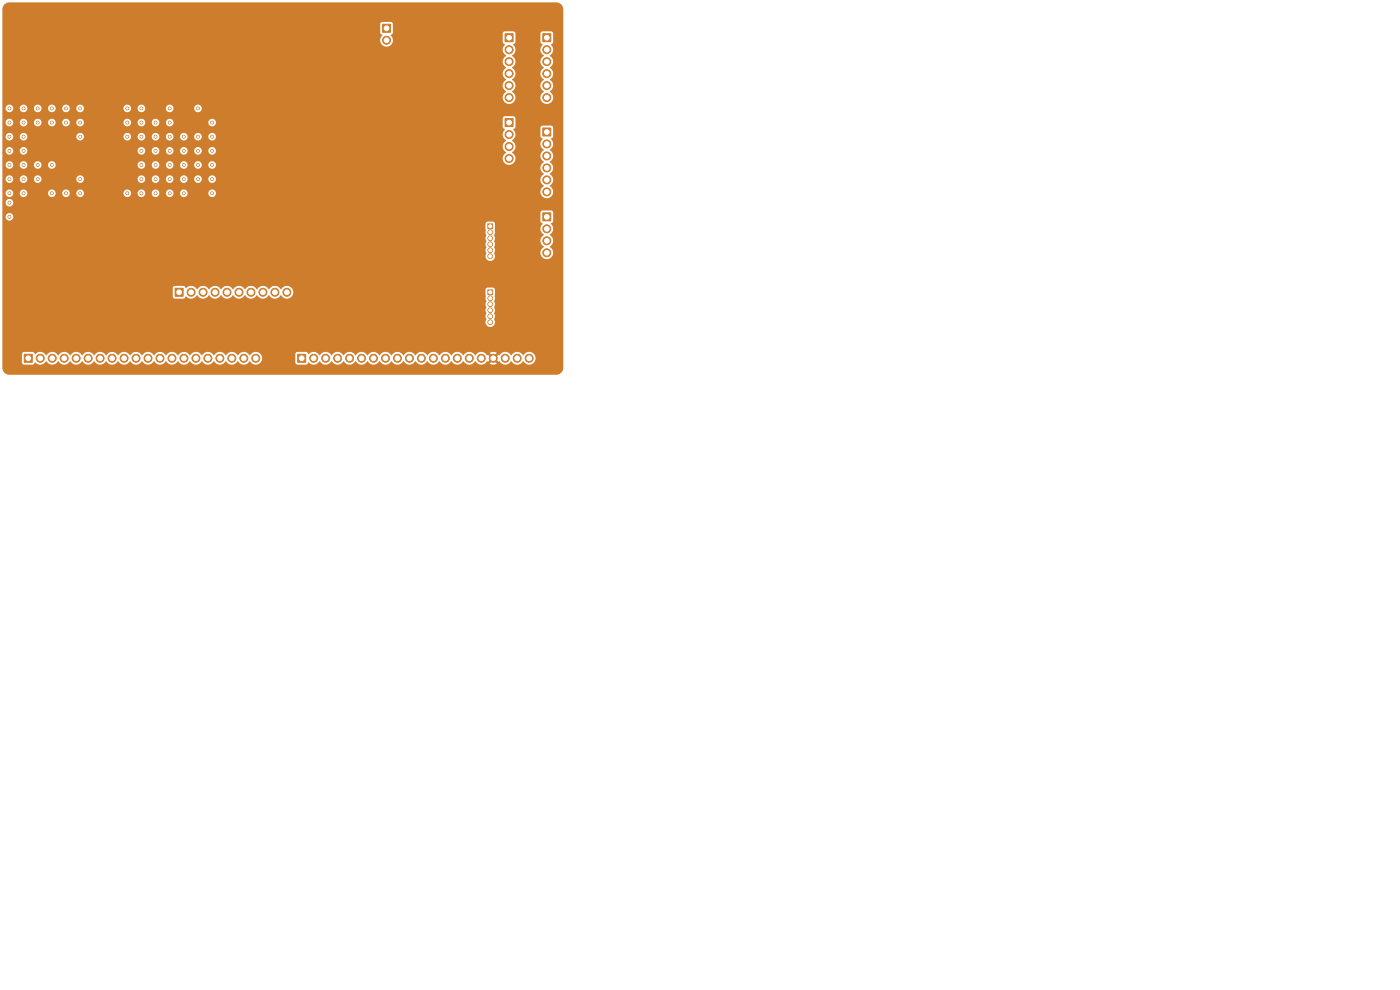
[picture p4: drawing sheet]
<svg xmlns="http://www.w3.org/2000/svg" width="297mm" height="210mm" viewBox="0 0 297 210" stroke-linecap="round" stroke-linejoin="round" font-family="sans-serif">
<g fill="#ce7d2c" stroke="#ce7d2c" stroke-width=".21">
<path d="M37.1 61.2h1.7v1.7h-1.7z"/>
<path d="M115.1 7.2h1.7v1.7h-1.7z"/>
<path d="M5.1 75.2h1.7v1.7h-1.7z"/>
<path d="M103.5 47.5h1v1h-1z"/>
<path d="M115.1 27.2h1.7v1.7h-1.7z"/>
<path d="M63.1 75.2h1.7v1.7h-1.7z"/>
<path d="M115.1 45.2h1.7v1.7h-1.7z"/>
<path d="M107.1 25.2h1.8v1.7h-1.8z"/>
<path d="M103.5 61.5h1v1h-1z"/>
<path d="M81.1 5.2h1.7v1.7h-1.7z"/>
<path d="M107.1 7.2h1.8v1.7h-1.8z"/>
<circle cx="40.5" cy="62" r=".85"/>
<circle cx="43.1" cy="62" r=".85"/>
<circle cx="45.6" cy="62" r=".85"/>
<circle cx="48.2" cy="62" r=".85"/>
<circle cx="50.7" cy="62" r=".85"/>
<circle cx="53.2" cy="62" r=".85"/>
<circle cx="55.8" cy="62" r=".85"/>
<circle cx="58.3" cy="62" r=".85"/>
<circle cx="60.9" cy="62" r=".85"/>
<circle cx="116" cy="10.5" r=".85"/>
<circle cx="116" cy="13.1" r=".85"/>
<circle cx="116" cy="15.6" r=".85"/>
<circle cx="116" cy="18.2" r=".85"/>
<circle cx="116" cy="20.7" r=".85"/>
<circle cx="8.5" cy="76" r=".85"/>
<circle cx="11.1" cy="76" r=".85"/>
<circle cx="13.6" cy="76" r=".85"/>
<circle cx="16.2" cy="76" r=".85"/>
<circle cx="18.7" cy="76" r=".85"/>
<circle cx="21.2" cy="76" r=".85"/>
<circle cx="23.8" cy="76" r=".85"/>
<circle cx="26.3" cy="76" r=".85"/>
<circle cx="28.9" cy="76" r=".85"/>
<circle cx="31.4" cy="76" r=".85"/>
<circle cx="33.9" cy="76" r=".85"/>
<circle cx="36.5" cy="76" r=".85"/>
<circle cx="39" cy="76" r=".85"/>
<circle cx="41.6" cy="76" r=".85"/>
<circle cx="44.1" cy="76" r=".85"/>
<circle cx="46.6" cy="76" r=".85"/>
<circle cx="49.2" cy="76" r=".85"/>
<circle cx="51.7" cy="76" r=".85"/>
<circle cx="54.3" cy="76" r=".85"/>
<circle cx="104" cy="49.3" r=".5"/>
<circle cx="104" cy="50.5" r=".5"/>
<circle cx="104" cy="51.8" r=".5"/>
<circle cx="104" cy="53.1" r=".5"/>
<circle cx="104" cy="54.4" r=".5"/>
<circle cx="116" cy="30.5" r=".85"/>
<circle cx="116" cy="33.1" r=".85"/>
<circle cx="116" cy="35.6" r=".85"/>
<circle cx="116" cy="38.2" r=".85"/>
<circle cx="116" cy="40.7" r=".85"/>
<circle cx="66.5" cy="76" r=".85"/>
<circle cx="69.1" cy="76" r=".85"/>
<circle cx="71.6" cy="76" r=".85"/>
<circle cx="74.2" cy="76" r=".85"/>
<circle cx="76.7" cy="76" r=".85"/>
<circle cx="79.2" cy="76" r=".85"/>
<circle cx="81.8" cy="76" r=".85"/>
<circle cx="84.3" cy="76" r=".85"/>
<circle cx="86.9" cy="76" r=".85"/>
<circle cx="89.4" cy="76" r=".85"/>
<circle cx="91.9" cy="76" r=".85"/>
<circle cx="94.5" cy="76" r=".85"/>
<circle cx="97" cy="76" r=".85"/>
<circle cx="99.6" cy="76" r=".85"/>
<circle cx="102.1" cy="76" r=".85"/>
<circle cx="104.6" cy="76" r=".85"/>
<circle cx="107.2" cy="76" r=".85"/>
<circle cx="109.7" cy="76" r=".85"/>
<circle cx="112.3" cy="76" r=".85"/>
<circle cx="116" cy="48.5" r=".85"/>
<circle cx="116" cy="51.1" r=".85"/>
<circle cx="116" cy="53.6" r=".85"/>
<circle cx="108" cy="28.5" r=".85"/>
<circle cx="108" cy="31.1" r=".85"/>
<circle cx="108" cy="33.6" r=".85"/>
<circle cx="104" cy="63.3" r=".5"/>
<circle cx="104" cy="64.5" r=".5"/>
<circle cx="104" cy="65.8" r=".5"/>
<circle cx="104" cy="67.1" r=".5"/>
<circle cx="104" cy="68.4" r=".5"/>
<circle cx="82" cy="8.5" r=".85"/>
<circle cx="108" cy="10.5" r=".85"/>
<circle cx="108" cy="13.1" r=".85"/>
<circle cx="108" cy="15.6" r=".85"/>
<circle cx="108" cy="18.2" r=".85"/>
<circle cx="108" cy="20.7" r=".85"/>
<circle cx="42" cy="29" r=".3"/>
<circle cx="5" cy="35" r=".3"/>
<circle cx="5" cy="26" r=".3"/>
<circle cx="42" cy="38" r=".3"/>
<circle cx="17" cy="26" r=".3"/>
<circle cx="2" cy="29" r=".3"/>
<circle cx="36" cy="26" r=".3"/>
<circle cx="27" cy="29" r=".3"/>
<circle cx="42" cy="35" r=".3"/>
<circle cx="36" cy="23" r=".3"/>
<circle cx="45" cy="26" r=".3"/>
<circle cx="17" cy="29" r=".3"/>
<circle cx="39" cy="35" r=".3"/>
<circle cx="5" cy="32" r=".3"/>
<circle cx="30" cy="41" r=".3"/>
<circle cx="2" cy="26" r=".3"/>
<circle cx="14" cy="23" r=".3"/>
<circle cx="45" cy="41" r=".3"/>
<circle cx="17" cy="41" r=".3"/>
<circle cx="45" cy="32" r=".3"/>
<circle cx="2" cy="35" r=".3"/>
<circle cx="42" cy="32" r=".3"/>
<circle cx="36" cy="32" r=".3"/>
<circle cx="27" cy="26" r=".3"/>
<circle cx="8" cy="26" r=".3"/>
<circle cx="2" cy="38" r=".3"/>
<circle cx="8" cy="38" r=".3"/>
<circle cx="45" cy="38" r=".3"/>
<circle cx="11" cy="23" r=".3"/>
<circle cx="33" cy="29" r=".3"/>
<circle cx="45" cy="29" r=".3"/>
<circle cx="17" cy="23" r=".3"/>
<circle cx="33" cy="26" r=".3"/>
<circle cx="36" cy="41" r=".3"/>
<circle cx="39" cy="29" r=".3"/>
<circle cx="45" cy="35" r=".3"/>
<circle cx="33" cy="41" r=".3"/>
<circle cx="33" cy="35" r=".3"/>
<circle cx="42" cy="23" r=".3"/>
<circle cx="30" cy="35" r=".3"/>
<circle cx="5" cy="41" r=".3"/>
<circle cx="11" cy="26" r=".3"/>
<circle cx="5" cy="23" r=".3"/>
<circle cx="2" cy="32" r=".3"/>
<circle cx="2" cy="46" r=".3"/>
<circle cx="30" cy="29" r=".3"/>
<circle cx="8" cy="35" r=".3"/>
<circle cx="36" cy="29" r=".3"/>
<circle cx="30" cy="38" r=".3"/>
<circle cx="39" cy="38" r=".3"/>
<circle cx="30" cy="26" r=".3"/>
<circle cx="11" cy="41" r=".3"/>
<circle cx="14" cy="41" r=".3"/>
<circle cx="39" cy="32" r=".3"/>
<circle cx="30" cy="32" r=".3"/>
<circle cx="2" cy="41" r=".3"/>
<circle cx="8" cy="23" r=".3"/>
<circle cx="27" cy="23" r=".3"/>
<circle cx="2" cy="43" r=".3"/>
<circle cx="27" cy="41" r=".3"/>
<circle cx="2" cy="23" r=".3"/>
<circle cx="39" cy="41" r=".3"/>
<circle cx="33" cy="32" r=".3"/>
<circle cx="36" cy="35" r=".3"/>
<circle cx="36" cy="38" r=".3"/>
<circle cx="30" cy="23" r=".3"/>
<circle cx="14" cy="26" r=".3"/>
<circle cx="5" cy="29" r=".3"/>
<circle cx="11" cy="35" r=".3"/>
<circle cx="5" cy="38" r=".3"/>
<circle cx="33" cy="38" r=".3"/>
<circle cx="17" cy="38" r=".3"/>
</g>
<path d="M.9 1l.5-.4 .6-.1h116a1.5 1.5 0 0 1 1.5 1.5v76a1.5 1.5 0 0 1-1.5 1.5h-116a1.5 1.5 0 0 1-1.5-1.5v-2.9h4.1l.1 1.9 .3 .3h2l.4-.4a1.49 1.49 0 0 0 2.4-.3 1.45 1.45 0 0 0 2.6 0 1.45 1.45 0 0 0 2.5 0 1.45 1.45 0 0 0 2.5 0 1.45 1.45 0 0 0 2.6 0 1.45 1.45 0 0 0 2.5 0 1.45 1.45 0 0 0 2.6 0 1.45 1.45 0 0 0 2.5 0 1.45 1.45 0 0 0 2.5 0 1.45 1.45 0 0 0 2.6 0 1.45 1.45 0 0 0 2.5 0 1.45 1.45 0 0 0 2.6 0 1.45 1.45 0 0 0 2.5 0 1.45 1.45 0 0 0 2.5 0 1.45 1.45 0 0 0 2.6 0 1.45 1.45 0 0 0 2.5 0 1.45 1.45 0 0 0 2.6 0 1.45 1.45 0 0 0 2.5 0 1.37 1.37 0 0 0 2 .5 1.37 1.37 0 0 0 .3-2h7.3l.1 1.9 .2 .3h2.1l.4-.4a1.56 1.56 0 0 0 2.4-.3 1.45 1.45 0 0 0 2.6 0 1.45 1.45 0 0 0 2.5 0 1.45 1.45 0 0 0 2.5 0 1.45 1.45 0 0 0 2.6 0 1.45 1.45 0 0 0 2.5 0 1.45 1.45 0 0 0 2.6 0 1.45 1.45 0 0 0 2.5 0 1.45 1.45 0 0 0 2.5 0 1.45 1.45 0 0 0 2.6 0 1.45 1.45 0 0 0 2.5 0 1.45 1.45 0 0 0 2.6 0 1.45 1.45 0 0 0 2.5 0 1.45 1.45 0 0 0 2.5 0 1.45 1.45 0 0 0 2.6 0l.1 .2 .7-.7 .3 .4-.6 .7a1.34 1.34 0 0 0 1.5-.1l-.6-.6 .3-.4 .7 .7 .1-.2a1.51 1.51 0 0 0 2.6 0 1.45 1.45 0 0 0 2.5 0 1.38 1.38 0 0 0 2.1 .4 1.38 1.38 0 0 0 0-2.1 1.38 1.38 0 0 0-2.1 .5 1.45 1.45 0 0 0-2.6 0 1.45 1.45 0 0 0-2.5 0l-.1-.2-.7 .7-.3-.4 .5-.7a1.34 1.34 0 0 0-1.4 .1l.6 .6-.3 .4-.7-.7-.1 .2a1.51 1.51 0 0 0-2.6 0 1.45 1.45 0 0 0-2.5 0 1.45 1.45 0 0 0-2.6 0 1.45 1.45 0 0 0-2.5 0 1.45 1.45 0 0 0-2.5 0 1.45 1.45 0 0 0-2.6 0 1.45 1.45 0 0 0-2.5 0 1.45 1.45 0 0 0-2.6 0 1.45 1.45 0 0 0-2.5 0 1.45 1.45 0 0 0-2.5 0 1.45 1.45 0 0 0-2.6 0 1.45 1.45 0 0 0-2.5 0 1.45 1.45 0 0 0-2.6 0 1.45 1.45 0 0 0-2.5 0 1.48 1.48 0 0 0-2.4-.3l-.2-.3-.3-.2-1.9 .1-.4 .4h-7.3a1.43 1.43 0 0 0-2.3 .3 1.45 1.45 0 0 0-2.6 0 1.45 1.45 0 0 0-2.5 0 1.45 1.45 0 0 0-2.5 0 1.45 1.45 0 0 0-2.6 0 1.45 1.45 0 0 0-2.5 0 1.45 1.45 0 0 0-2.6 0 1.45 1.45 0 0 0-2.5 0 1.45 1.45 0 0 0-2.5 0 1.45 1.45 0 0 0-2.6 0 1.45 1.45 0 0 0-2.5 0 1.45 1.45 0 0 0-2.6 0 1.45 1.45 0 0 0-2.5 0 1.45 1.45 0 0 0-2.5 0 1.45 1.45 0 0 0-2.6 0 1.45 1.45 0 0 0-2.5 0 1.45 1.45 0 0 0-2.6 0 1.45 1.45 0 0 0-2.5 0 1.48 1.48 0 0 0-2.4-.3l-.2-.3-.3-.2-1.9 .1-.4 .4h-4.1v-14h36.1l.1 1.9 .2 .3h2.1l.4-.4a1.49 1.49 0 0 0 2.4-.3 1.45 1.45 0 0 0 2.6 0 1.45 1.45 0 0 0 2.5 0 1.45 1.45 0 0 0 2.5 0 1.45 1.45 0 0 0 2.6 0 1.45 1.45 0 0 0 2.5 0 1.45 1.45 0 0 0 2.6 0 1.45 1.45 0 0 0 2.5 0 1.37 1.37 0 0 0 1.8 .6 1.37 1.37 0 0 0 .7-1.7h40.9v1.9a.82 .82 0 0 1 0 1l.2 .8a1.18 1.18 0 0 0 0 1.3 1.18 1.18 0 0 0 0 1.3 1.02 1.02 0 0 0 .2 1.3 1.02 1.02 0 0 0 1.4-.1 1.02 1.02 0 0 0 0-1.3 1.18 1.18 0 0 0 0-1.3 1.18 1.18 0 0 0 0-1.3 1.18 1.18 0 0 0 0-1.2l.2-.5v-1.9l-.1-.4-.4-.1h-1.1l-.4 .5h-40.9a1.41 1.41 0 0 0-1.2-.9 1.41 1.41 0 0 0-1.3 .8 1.45 1.45 0 0 0-2.6 0 1.45 1.45 0 0 0-2.5 0 1.45 1.45 0 0 0-2.5 0 1.45 1.45 0 0 0-2.6 0 1.45 1.45 0 0 0-2.5 0 1.45 1.45 0 0 0-2.6 0 1.45 1.45 0 0 0-2.5 0 1.48 1.48 0 0 0-2.4-.3l-.2-.3-.3-.2-1.9 .1-.4 .4h-36.1v-13.6h102.5v1.9a.82 .82 0 0 1 0 1l.2 .8a1.18 1.18 0 0 0 0 1.3 1.18 1.18 0 0 0 0 1.3 1.02 1.02 0 0 0 .2 1.3 1.02 1.02 0 0 0 1.4-.1 1.02 1.02 0 0 0 0-1.3 1.18 1.18 0 0 0 0-1.3 1.18 1.18 0 0 0 0-1.3 1.18 1.18 0 0 0 0-1.2l.2-.5v-1.9l-.1-.4-.4-.1h-1.1l-.4 .5h-102.5v-1.6h.7a.8 .8 0 0 0 1.1 .9 .8 .8 0 0 0 .2-1.4 .8 .8 0 0 0-1.3 .4v.1h-.7v-.8h114.1l.1 1.9 .4 .4a1.49 1.49 0 0 0 .3 2.4 1.45 1.45 0 0 0 0 2.6 1.38 1.38 0 0 0-.4 2.1 1.38 1.38 0 0 0 2.1-.1 1.38 1.38 0 0 0-.5-2.1 1.45 1.45 0 0 0 0-2.5 1.49 1.49 0 0 0 .3-2.4l.3-.2 .2-.3-.1-1.9-.4-.4-1.9 .1-.4 .4h-114.1v-2.2h.7v.2a.8 .8 0 0 0 1.2 .6 .8 .8 0 0 0 0-1.4 .8 .8 0 0 0-1.2 .6h-.7v-2h.7v.2a.8 .8 0 0 0 .9 .7 .8 .8 0 0 0 .7-.9h1.4v.2a.8 .8 0 0 0 .9 .7 .8 .8 0 0 0 .7-.9h4.4v.2a.8 .8 0 0 0 .9 .7 .8 .8 0 0 0 .7-.9h1.4v.2a.8 .8 0 0 0 .9 .7 .8 .8 0 0 0 .7-.9h1.4v.2a.8 .8 0 0 0 .9 .7 .8 .8 0 0 0 .7-.9h8.4v.2a.8 .8 0 0 0 .9 .7 .8 .8 0 0 0 .7-.9h1.4v.2a.8 .8 0 0 0 .9 .7 .8 .8 0 0 0 .7-.9h1.4v.2a.8 .8 0 0 0 .9 .7 .8 .8 0 0 0 .7-.9h1.4v.2a.8 .8 0 0 0 .9 .7 .8 .8 0 0 0 .7-.9h1.4v.2a.8 .8 0 0 0 .9 .7 .8 .8 0 0 0 .7-.9h4.4v.2a.8 .8 0 0 0 1.2 .6 .8 .8 0 0 0 0-1.4 .8 .8 0 0 0-1.2 .6h-4.4v-.1a.8 .8 0 0 0-.9-.6 .8 .8 0 0 0-.7 .7h-1.4v-.1a.8 .8 0 0 0-.9-.6 .8 .8 0 0 0-.7 .7h-1.4v-.1a.8 .8 0 0 0-.9-.6 .8 .8 0 0 0-.7 .7h-1.4v-.1a.8 .8 0 0 0-.9-.6 .8 .8 0 0 0-.7 .7h-1.4v-.1a.8 .8 0 0 0-.9-.6 .8 .8 0 0 0-.7 .7h-8.4v-.1a.8 .8 0 0 0-.9-.6 .8 .8 0 0 0-.7 .7h-1.4v-.1a.8 .8 0 0 0-.9-.6 .8 .8 0 0 0-.7 .7h-1.4v-.1a.8 .8 0 0 0-.9-.6 .8 .8 0 0 0-.7 .7h-4.4v-.1a.8 .8 0 0 0-.9-.6 .8 .8 0 0 0-.7 .7h-1.4v-.1a.8 .8 0 0 0-.9-.6 .8 .8 0 0 0-.7 .7h-.7v-3h.7v.2a.8 .8 0 0 0 .9 .7 .8 .8 0 0 0 .7-.9h1.4v.2a.8 .8 0 0 0 .9 .7 .8 .8 0 0 0 .7-.9h1.4v.2a.8 .8 0 0 0 .9 .7 .8 .8 0 0 0 .7-.9h7.4v.2a.8 .8 0 0 0 .9 .7 .8 .8 0 0 0 .7-.9h11.4v.2a.8 .8 0 0 0 .9 .7 .8 .8 0 0 0 .7-.9h1.4v.2a.8 .8 0 0 0 .9 .7 .8 .8 0 0 0 .7-.9h1.4v.2a.8 .8 0 0 0 .9 .7 .8 .8 0 0 0 .7-.9h1.4v.2a.8 .8 0 0 0 .9 .7 .8 .8 0 0 0 .7-.9h1.4v.2a.8 .8 0 0 0 .9 .7 .8 .8 0 0 0 .7-.9h1.4v.2a.8 .8 0 0 0 1.2 .6 .8 .8 0 0 0 0-1.4 .8 .8 0 0 0-1.2 .6h-1.4v-.1a.8 .8 0 0 0-.9-.6 .8 .8 0 0 0-.7 .7h-1.4v-.1a.8 .8 0 0 0-.9-.6 .8 .8 0 0 0-.7 .7h-1.4v-.1a.8 .8 0 0 0-.9-.6 .8 .8 0 0 0-.7 .7h-1.4v-.1a.8 .8 0 0 0-.9-.6 .8 .8 0 0 0-.7 .7h-1.4v-.1a.8 .8 0 0 0-.9-.6 .8 .8 0 0 0-.7 .7h-11.4v-.1a.8 .8 0 0 0-.9-.6 .8 .8 0 0 0-.7 .7h-7.4v-.1a.8 .8 0 0 0-.9-.6 .8 .8 0 0 0-.7 .7h-1.4v-.1a.8 .8 0 0 0-.9-.6 .8 .8 0 0 0-.7 .7h-1.4v-.1a.8 .8 0 0 0-.9-.6 .8 .8 0 0 0-.7 .7h-.7v-3h.7v.2a.8 .8 0 0 0 .9 .7 .8 .8 0 0 0 .7-.9h1.4v.2a.8 .8 0 0 0 .9 .7 .8 .8 0 0 0 .7-.9h1.4v.2a.8 .8 0 0 0 .9 .7 .8 .8 0 0 0 .7-.9h1.4v.2a.8 .8 0 0 0 .9 .7 .8 .8 0 0 0 .7-.9h17.4v.2a.8 .8 0 0 0 .9 .7 .8 .8 0 0 0 .7-.9h1.4v.2a.8 .8 0 0 0 .9 .7 .8 .8 0 0 0 .7-.9h1.4v.2a.8 .8 0 0 0 .9 .7 .8 .8 0 0 0 .7-.9h1.4v.2a.8 .8 0 0 0 .9 .7 .8 .8 0 0 0 .7-.9h1.4v.2a.8 .8 0 0 0 .9 .7 .8 .8 0 0 0 .7-.9h1.4v.2a.8 .8 0 0 0 1.2 .6 .8 .8 0 0 0 0-1.4 .8 .8 0 0 0-1.2 .6h-1.4v-.1a.8 .8 0 0 0-.9-.6 .8 .8 0 0 0-.7 .7h-1.4v-.1a.8 .8 0 0 0-.9-.6 .8 .8 0 0 0-.7 .7h-1.4v-.1a.8 .8 0 0 0-.9-.6 .8 .8 0 0 0-.7 .7h-1.4v-.1a.8 .8 0 0 0-.9-.6 .8 .8 0 0 0-.7 .7h-1.4v-.1a.8 .8 0 0 0-.9-.6 .8 .8 0 0 0-.7 .7h-17.4v-.1a.8 .8 0 0 0-.9-.6 .8 .8 0 0 0-.7 .7h-1.4v-.1a.8 .8 0 0 0-.9-.6 .8 .8 0 0 0-.7 .7h-1.4v-.1a.8 .8 0 0 0-.9-.6 .8 .8 0 0 0-.7 .7h-1.4v-.1a.8 .8 0 0 0-.9-.6 .8 .8 0 0 0-.7 .7h-.7v-3h.7v.2a.8 .8 0 0 0 .9 .7 .8 .8 0 0 0 .7-.9h1.4v.2a.8 .8 0 0 0 .9 .7 .8 .8 0 0 0 .7-.9h23.4v.2a.8 .8 0 0 0 .9 .7 .8 .8 0 0 0 .7-.9h1.4v.2a.8 .8 0 0 0 .9 .7 .8 .8 0 0 0 .7-.9h1.4v.2a.8 .8 0 0 0 .9 .7 .8 .8 0 0 0 .7-.9h1.4v.2a.8 .8 0 0 0 .9 .7 .8 .8 0 0 0 .7-.9h1.4v.2a.8 .8 0 0 0 .9 .7 .8 .8 0 0 0 .7-.9h1.4v.2a.8 .8 0 0 0 1.2 .6 .8 .8 0 0 0 0-1.4 .8 .8 0 0 0-1.2 .6h-1.4v-.1a.8 .8 0 0 0-.9-.6 .8 .8 0 0 0-.7 .7h-1.4v-.1a.8 .8 0 0 0-.9-.6 .8 .8 0 0 0-.7 .7h-1.4v-.1a.8 .8 0 0 0-.9-.6 .8 .8 0 0 0-.7 .7h-1.4v-.1a.8 .8 0 0 0-.9-.6 .8 .8 0 0 0-.7 .7h-1.4v-.1a.8 .8 0 0 0-.9-.6 .8 .8 0 0 0-.7 .7h-23.4v-.1a.8 .8 0 0 0-.9-.6 .8 .8 0 0 0-.7 .7h-1.4v-.1a.8 .8 0 0 0-.9-.6 .8 .8 0 0 0-.7 .7h-.7v-3h.7v.2a.8 .8 0 0 0 .9 .7 .8 .8 0 0 0 .7-.9h1.4v.2a.8 .8 0 0 0 .9 .7 .8 .8 0 0 0 .7-.9h10.4v.2a.8 .8 0 0 0 .9 .7 .8 .8 0 0 0 .7-.9h8.4v.2a.8 .8 0 0 0 .9 .7 .8 .8 0 0 0 .7-.9h1.4v.2a.8 .8 0 0 0 .9 .7 .8 .8 0 0 0 .7-.9h1.4v.2a.8 .8 0 0 0 .9 .7 .8 .8 0 0 0 .7-.9h1.4v.2a.8 .8 0 0 0 .9 .7 .8 .8 0 0 0 .7-.9h1.4v.2a.8 .8 0 0 0 .9 .7 .8 .8 0 0 0 .7-.9h1.4v.2a.8 .8 0 0 0 .9 .7 .8 .8 0 0 0 .7-.9h1.4v.2a.8 .8 0 0 0 1.2 .6 .8 .8 0 0 0 0-1.4 .8 .8 0 0 0-1.2 .6h-1.4v-.1a.8 .8 0 0 0-.9-.6 .8 .8 0 0 0-.7 .7h-1.4v-.1a.8 .8 0 0 0-.9-.6 .8 .8 0 0 0-.7 .7h-1.4v-.1a.8 .8 0 0 0-.9-.6 .8 .8 0 0 0-.7 .7h-1.4v-.1a.8 .8 0 0 0-.9-.6 .8 .8 0 0 0-.7 .7h-1.4v-.1a.8 .8 0 0 0-.9-.6 .8 .8 0 0 0-.7 .7h-1.4v-.1a.8 .8 0 0 0-.9-.6 .8 .8 0 0 0-.7 .7h-8.4v-.1a.8 .8 0 0 0-.9-.6 .8 .8 0 0 0-.7 .7h-10.4v-.1a.8 .8 0 0 0-.9-.6 .8 .8 0 0 0-.7 .7h-1.4v-.1a.8 .8 0 0 0-.9-.6 .8 .8 0 0 0-.7 .7h-.7v-3h.7v.2a.8 .8 0 0 0 .9 .7 .8 .8 0 0 0 .7-.9h1.4v.2a.8 .8 0 0 0 .9 .7 .8 .8 0 0 0 .7-.9h1.4v.2a.8 .8 0 0 0 .9 .7 .8 .8 0 0 0 .7-.9h1.4v.2a.8 .8 0 0 0 .9 .7 .8 .8 0 0 0 .7-.9h1.4v.2a.8 .8 0 0 0 .9 .7 .8 .8 0 0 0 .7-.9h1.4v.2a.8 .8 0 0 0 .9 .7 .8 .8 0 0 0 .7-.9h8.4v.2a.8 .8 0 0 0 .9 .7 .8 .8 0 0 0 .7-.9h1.4v.2a.8 .8 0 0 0 .9 .7 .8 .8 0 0 0 .7-.9h1.4v.2a.8 .8 0 0 0 .9 .7 .8 .8 0 0 0 .7-.9h1.4v.2a.8 .8 0 0 0 .9 .7 .8 .8 0 0 0 .7-.9h7.4v.2a.8 .8 0 0 0 1.2 .6 .8 .8 0 0 0 0-1.4 .8 .8 0 0 0-1.2 .6h-7.4v-.1a.8 .8 0 0 0-.9-.6 .8 .8 0 0 0-.7 .7h-1.4v-.1a.8 .8 0 0 0-.9-.6 .8 .8 0 0 0-.7 .7h-1.4v-.1a.8 .8 0 0 0-.9-.6 .8 .8 0 0 0-.7 .7h-1.4v-.1a.8 .8 0 0 0-.9-.6 .8 .8 0 0 0-.7 .7h-8.4v-.1a.8 .8 0 0 0-.9-.6 .8 .8 0 0 0-.7 .7h-1.4v-.1a.8 .8 0 0 0-.9-.6 .8 .8 0 0 0-.7 .7h-1.4v-.1a.8 .8 0 0 0-.9-.6 .8 .8 0 0 0-.7 .7h-1.4v-.1a.8 .8 0 0 0-.9-.6 .8 .8 0 0 0-.7 .7h-1.4v-.1a.8 .8 0 0 0-.9-.6 .8 .8 0 0 0-.7 .7h-1.4v-.1a.8 .8 0 0 0-.9-.6 .8 .8 0 0 0-.7 .7h-.7v-.8h106.1l.1 1.9 .4 .4a1.49 1.49 0 0 0 .3 2.4 1.45 1.45 0 0 0 0 2.6 1.38 1.38 0 0 0-.4 2.1 1.38 1.38 0 0 0 2.1-.1 1.38 1.38 0 0 0-.5-2.1 1.45 1.45 0 0 0 0-2.5 1.48 1.48 0 0 0 .3-2.4l.4-.3h5.3l.1 1.9 .4 .4a1.56 1.56 0 0 0 .3 2.4 1.45 1.45 0 0 0 0 2.6 1.45 1.45 0 0 0 0 2.5 1.45 1.45 0 0 0 0 2.5 1.38 1.38 0 0 0-.4 2.2 1.38 1.38 0 0 0 2.1-.1 1.38 1.38 0 0 0-.5-2.1 1.45 1.45 0 0 0 0-2.5 1.45 1.45 0 0 0 0-2.6 1.45 1.45 0 0 0 0-2.5 1.49 1.49 0 0 0 .3-2.4l.3-.2 .2-.3-.1-1.9-.2-.3h-2.1l-.4 .4h-5.3v-2.1l-.4-.4-1.9 .1-.4 .4h-106.1v-2.2h.7v.2a.8 .8 0 0 0 .9 .7 .8 .8 0 0 0 .7-.9h1.4v.2a.8 .8 0 0 0 .9 .7 .8 .8 0 0 0 .7-.9h1.4v.2a.8 .8 0 0 0 .9 .7 .8 .8 0 0 0 .7-.9h1.4v.2a.8 .8 0 0 0 .9 .7 .8 .8 0 0 0 .7-.9h1.4v.2a.8 .8 0 0 0 .9 .7 .8 .8 0 0 0 .7-.9h1.4v.2a.8 .8 0 0 0 .9 .7 .8 .8 0 0 0 .7-.9h8.4v.2a.8 .8 0 0 0 .9 .7 .8 .8 0 0 0 .7-.9h1.4v.2a.8 .8 0 0 0 .9 .7 .8 .8 0 0 0 .7-.9h4.4v.2a.8 .8 0 0 0 .9 .7 .8 .8 0 0 0 .7-.9h4.4v.2a.8 .8 0 0 0 1.2 .6 .8 .8 0 0 0 0-1.4 .8 .8 0 0 0-1.2 .6h-4.4v-.1a.8 .8 0 0 0-.9-.6 .8 .8 0 0 0-.7 .7h-4.4v-.1a.8 .8 0 0 0-.9-.6 .8 .8 0 0 0-.7 .7h-1.4v-.1a.8 .8 0 0 0-.9-.6 .8 .8 0 0 0-.7 .7h-8.4v-.1a.8 .8 0 0 0-.9-.6 .8 .8 0 0 0-.7 .7h-1.4v-.1a.8 .8 0 0 0-.9-.6 .8 .8 0 0 0-.7 .7h-1.4v-.1a.8 .8 0 0 0-.9-.6 .8 .8 0 0 0-.7 .7h-1.4v-.1a.8 .8 0 0 0-.9-.6 .8 .8 0 0 0-.7 .7h-1.4v-.1a.8 .8 0 0 0-.9-.6 .8 .8 0 0 0-.7 .7h-1.4v-.1a.8 .8 0 0 0-.9-.6 .8 .8 0 0 0-.7 .7h-.7v-17.8h80.1l.1 1.9 .4 .4a1.39 1.39 0 0 0-.1 2.1 1.39 1.39 0 0 0 2.1-.1 1.39 1.39 0 0 0-.2-2l.4-.3h23.3l.1 1.9 .4 .4a1.56 1.56 0 0 0 .3 2.4 1.45 1.45 0 0 0 0 2.6 1.45 1.45 0 0 0 0 2.5 1.45 1.45 0 0 0 0 2.5 1.38 1.38 0 0 0-.4 2.2 1.38 1.38 0 0 0 2.1-.1 1.38 1.38 0 0 0-.5-2.1 1.45 1.45 0 0 0 0-2.5 1.45 1.45 0 0 0 0-2.6 1.45 1.45 0 0 0 0-2.5 1.48 1.48 0 0 0 .3-2.4l.4-.4 .1-1.9h5.2l.1 1.9 .4 .4a1.49 1.49 0 0 0 .3 2.4 1.45 1.45 0 0 0 0 2.6 1.45 1.45 0 0 0 0 2.5 1.45 1.45 0 0 0 0 2.5 1.38 1.38 0 0 0-.4 2.2 1.38 1.38 0 0 0 2.1-.1 1.38 1.38 0 0 0-.5-2.1 1.45 1.45 0 0 0 0-2.5 1.45 1.45 0 0 0 0-2.6 1.45 1.45 0 0 0 0-2.5 1.48 1.48 0 0 0 .3-2.4l.3-.2 .2-.3-.1-1.9-.3-.3h-2l-.4 .4h-5.2l-.2-.3-.3-.2-1.9 .1-.4 .4h-23.3v-2.1l-.4-.4-1.9 .1-.4 .4h-80.1v-3.3z" fill="#ce7d2c"/>
<g fill="#fff" stroke="#fff" stroke-width=".21">
<circle cx="42" cy="29" r=".15"/>
<circle cx="5" cy="35" r=".15"/>
<circle cx="5" cy="26" r=".15"/>
<circle cx="42" cy="38" r=".15"/>
<circle cx="17" cy="26" r=".15"/>
<circle cx="2" cy="29" r=".15"/>
<circle cx="36" cy="26" r=".15"/>
<circle cx="27" cy="29" r=".15"/>
<circle cx="42" cy="35" r=".15"/>
<circle cx="36" cy="23" r=".15"/>
<circle cx="45" cy="26" r=".15"/>
<circle cx="17" cy="29" r=".15"/>
<circle cx="39" cy="35" r=".15"/>
<circle cx="5" cy="32" r=".15"/>
<circle cx="30" cy="41" r=".15"/>
<circle cx="2" cy="26" r=".15"/>
<circle cx="14" cy="23" r=".15"/>
<circle cx="45" cy="41" r=".15"/>
<circle cx="17" cy="41" r=".15"/>
<circle cx="45" cy="32" r=".15"/>
<circle cx="2" cy="35" r=".15"/>
<circle cx="42" cy="32" r=".15"/>
<circle cx="36" cy="32" r=".15"/>
<circle cx="27" cy="26" r=".15"/>
<circle cx="8" cy="26" r=".15"/>
<circle cx="2" cy="38" r=".15"/>
<circle cx="8" cy="38" r=".15"/>
<circle cx="45" cy="38" r=".15"/>
<circle cx="11" cy="23" r=".15"/>
<circle cx="33" cy="29" r=".15"/>
<circle cx="45" cy="29" r=".15"/>
<circle cx="17" cy="23" r=".15"/>
<circle cx="33" cy="26" r=".15"/>
<circle cx="36" cy="41" r=".15"/>
<circle cx="39" cy="29" r=".15"/>
<circle cx="45" cy="35" r=".15"/>
<circle cx="33" cy="41" r=".15"/>
<circle cx="33" cy="35" r=".15"/>
<circle cx="42" cy="23" r=".15"/>
<circle cx="30" cy="35" r=".15"/>
<circle cx="5" cy="41" r=".15"/>
<circle cx="11" cy="26" r=".15"/>
<circle cx="5" cy="23" r=".15"/>
<circle cx="2" cy="32" r=".15"/>
<circle cx="2" cy="46" r=".15"/>
<circle cx="30" cy="29" r=".15"/>
<circle cx="8" cy="35" r=".15"/>
<circle cx="36" cy="29" r=".15"/>
<circle cx="30" cy="38" r=".15"/>
<circle cx="39" cy="38" r=".15"/>
<circle cx="30" cy="26" r=".15"/>
<circle cx="11" cy="41" r=".15"/>
<circle cx="14" cy="41" r=".15"/>
<circle cx="39" cy="32" r=".15"/>
<circle cx="30" cy="32" r=".15"/>
<circle cx="2" cy="41" r=".15"/>
<circle cx="8" cy="23" r=".15"/>
<circle cx="27" cy="23" r=".15"/>
<circle cx="2" cy="43" r=".15"/>
<circle cx="27" cy="41" r=".15"/>
<circle cx="2" cy="23" r=".15"/>
<circle cx="39" cy="41" r=".15"/>
<circle cx="33" cy="32" r=".15"/>
<circle cx="36" cy="35" r=".15"/>
<circle cx="36" cy="38" r=".15"/>
<circle cx="30" cy="23" r=".15"/>
<circle cx="14" cy="26" r=".15"/>
<circle cx="5" cy="29" r=".15"/>
<circle cx="11" cy="35" r=".15"/>
<circle cx="5" cy="38" r=".15"/>
<circle cx="33" cy="38" r=".15"/>
<circle cx="17" cy="38" r=".15"/>
<circle cx="38" cy="62" r=".5"/>
<circle cx="40.5" cy="62" r=".5"/>
<circle cx="43.1" cy="62" r=".5"/>
<circle cx="45.6" cy="62" r=".5"/>
<circle cx="48.2" cy="62" r=".5"/>
<circle cx="50.7" cy="62" r=".5"/>
<circle cx="53.2" cy="62" r=".5"/>
<circle cx="55.8" cy="62" r=".5"/>
<circle cx="58.3" cy="62" r=".5"/>
<circle cx="60.9" cy="62" r=".5"/>
<circle cx="116" cy="8" r=".5"/>
<circle cx="116" cy="10.5" r=".5"/>
<circle cx="116" cy="13.1" r=".5"/>
<circle cx="116" cy="15.6" r=".5"/>
<circle cx="116" cy="18.2" r=".5"/>
<circle cx="116" cy="20.7" r=".5"/>
<circle cx="6" cy="76" r=".5"/>
<circle cx="8.5" cy="76" r=".5"/>
<circle cx="11.1" cy="76" r=".5"/>
<circle cx="13.6" cy="76" r=".5"/>
<circle cx="16.2" cy="76" r=".5"/>
<circle cx="18.7" cy="76" r=".5"/>
<circle cx="21.2" cy="76" r=".5"/>
<circle cx="23.8" cy="76" r=".5"/>
<circle cx="26.3" cy="76" r=".5"/>
<circle cx="28.9" cy="76" r=".5"/>
<circle cx="31.4" cy="76" r=".5"/>
<circle cx="33.9" cy="76" r=".5"/>
<circle cx="36.5" cy="76" r=".5"/>
<circle cx="39" cy="76" r=".5"/>
<circle cx="41.6" cy="76" r=".5"/>
<circle cx="44.1" cy="76" r=".5"/>
<circle cx="46.6" cy="76" r=".5"/>
<circle cx="49.2" cy="76" r=".5"/>
<circle cx="51.7" cy="76" r=".5"/>
<circle cx="54.3" cy="76" r=".5"/>
<circle cx="104" cy="48" r=".33"/>
<circle cx="104" cy="49.3" r=".33"/>
<circle cx="104" cy="50.5" r=".33"/>
<circle cx="104" cy="51.8" r=".33"/>
<circle cx="104" cy="53.1" r=".33"/>
<circle cx="104" cy="54.4" r=".33"/>
<circle cx="116" cy="28" r=".5"/>
<circle cx="116" cy="30.5" r=".5"/>
<circle cx="116" cy="33.1" r=".5"/>
<circle cx="116" cy="35.6" r=".5"/>
<circle cx="116" cy="38.2" r=".5"/>
<circle cx="116" cy="40.7" r=".5"/>
<circle cx="64" cy="76" r=".5"/>
<circle cx="66.5" cy="76" r=".5"/>
<circle cx="69.1" cy="76" r=".5"/>
<circle cx="71.6" cy="76" r=".5"/>
<circle cx="74.2" cy="76" r=".5"/>
<circle cx="76.7" cy="76" r=".5"/>
<circle cx="79.2" cy="76" r=".5"/>
<circle cx="81.8" cy="76" r=".5"/>
<circle cx="84.3" cy="76" r=".5"/>
<circle cx="86.9" cy="76" r=".5"/>
<circle cx="89.4" cy="76" r=".5"/>
<circle cx="91.9" cy="76" r=".5"/>
<circle cx="94.5" cy="76" r=".5"/>
<circle cx="97" cy="76" r=".5"/>
<circle cx="99.6" cy="76" r=".5"/>
<circle cx="102.1" cy="76" r=".5"/>
<circle cx="104.6" cy="76" r=".5"/>
<circle cx="107.2" cy="76" r=".5"/>
<circle cx="109.7" cy="76" r=".5"/>
<circle cx="112.3" cy="76" r=".5"/>
<circle cx="116" cy="46" r=".5"/>
<circle cx="116" cy="48.5" r=".5"/>
<circle cx="116" cy="51.1" r=".5"/>
<circle cx="116" cy="53.6" r=".5"/>
<circle cx="108" cy="26" r=".5"/>
<circle cx="108" cy="28.5" r=".5"/>
<circle cx="108" cy="31.1" r=".5"/>
<circle cx="108" cy="33.6" r=".5"/>
<circle cx="104" cy="62" r=".33"/>
<circle cx="104" cy="63.3" r=".33"/>
<circle cx="104" cy="64.5" r=".33"/>
<circle cx="104" cy="65.8" r=".33"/>
<circle cx="104" cy="67.1" r=".33"/>
<circle cx="104" cy="68.4" r=".33"/>
<circle cx="82" cy="6" r=".5"/>
<circle cx="82" cy="8.5" r=".5"/>
<circle cx="108" cy="8" r=".5"/>
<circle cx="108" cy="10.5" r=".5"/>
<circle cx="108" cy="13.1" r=".5"/>
<circle cx="108" cy="15.6" r=".5"/>
<circle cx="108" cy="18.2" r=".5"/>
<circle cx="108" cy="20.7" r=".5"/>
</g>
</svg>
